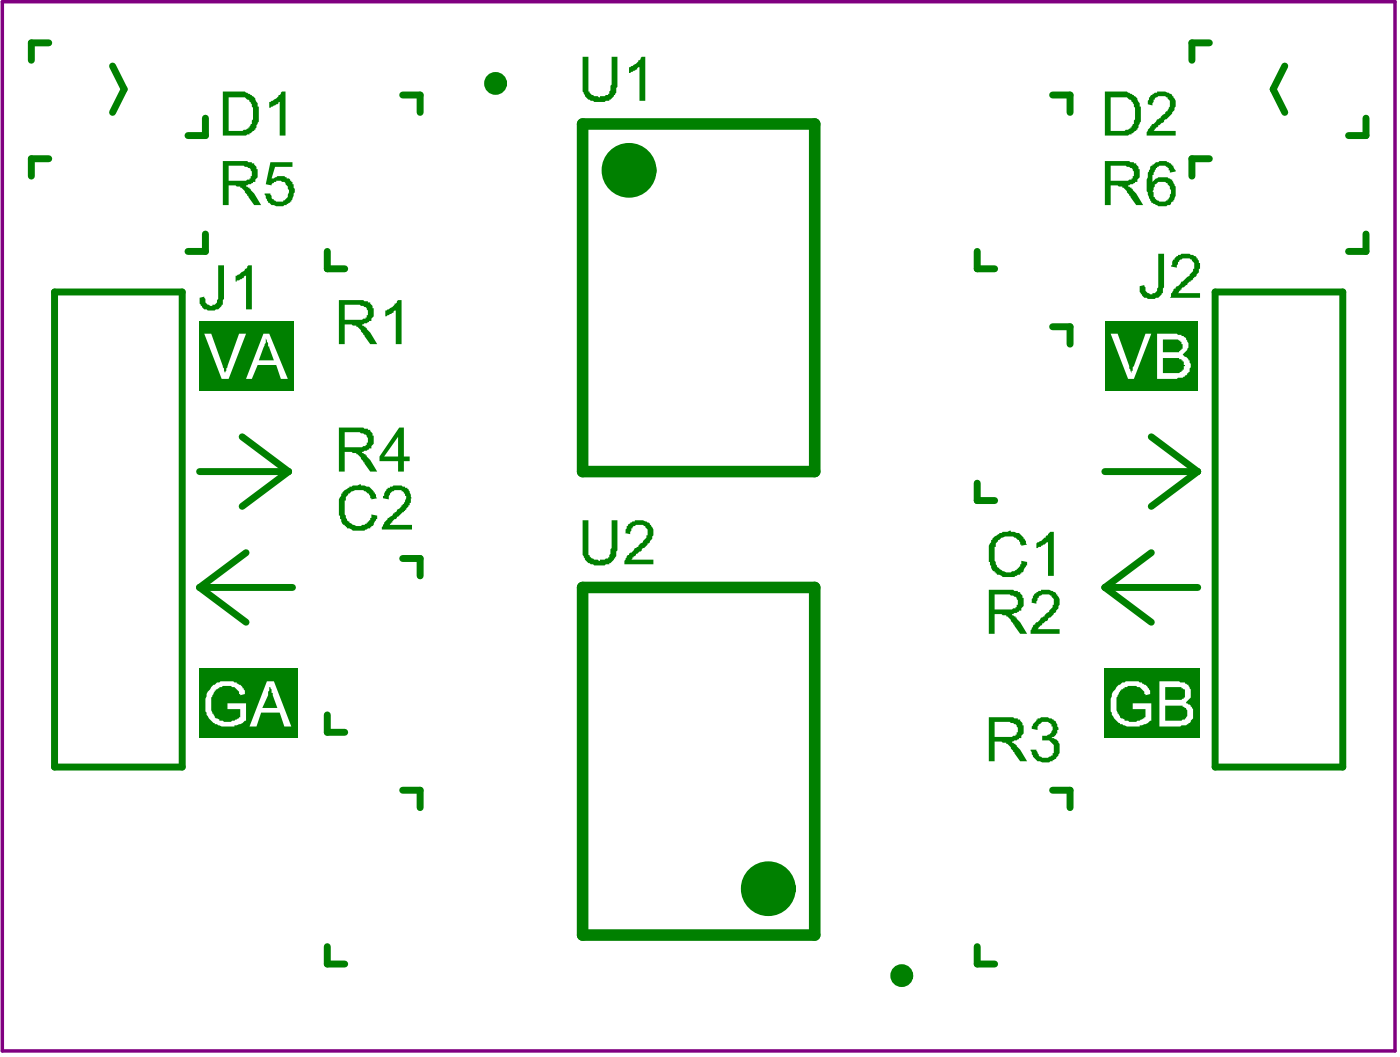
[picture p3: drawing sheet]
<svg xmlns="http://www.w3.org/2000/svg" width="102mm" height="77mm" viewBox="0 0 102 77" stroke-linecap="round" stroke-linejoin="round" font-family="sans-serif">
<path d="M.2 .1h101.4v76.4h-101.4z" fill="none" stroke="#800080" stroke-width=".25"/>
<g fill="none" stroke="#008000" stroke-width=".51">
<path d="M3.5 3.1h-1.2v1.3M3.5 11.5h-1.2v1.3M8.2 4.8l.8 1.7-.8 1.7M15 8.6v1.3h-1.3M15 17v1.3h-1.3M23.8 18.3v1.3h1.3M29.3 6.9h1.3v1.3M71.2 18.3v1.3h1.2M76.7 6.9h1.2v1.3M88.1 11.5h-1.3v1.3M88.1 3.1h-1.3v1.3M93.6 4.8l-.9 1.7 .9 1.7"/>
<path d="M99.5 17v1.3h-1.3M99.5 8.6v1.3h-1.3M4 21.2h9.3v34.6h-9.3zM14.5 34.3h6.5M17.6 31.8l3.4 2.5M21 34.3l-3.4 2.5M71.2 35.2v1.2h1.2M76.7 23.8h1.2v1.2M80.5 34.3h6.7M83.8 31.8l3.4 2.5M87.2 34.3l-3.4 2.5M88.5 21.2h9.3v34.6h-9.3z"/>
<path d="M14.5 42.7l3.4 2.6M14.5 42.7h6.8M17.9 40.2l-3.4 2.5M23.8 52v1.3h1.3M29.3 57.5h1.3v1.3M29.3 40.6h1.3v1.3M76.7 57.5h1.2v1.3M80.5 42.7l3.3 2.6M80.5 42.7h6.7M83.8 40.2l-3.3 2.5M23.8 68.9v1.2h1.3M71.2 68.9v1.2h1.2"/>
</g>
<path d="M42.4 9h16.9v25.3h-16.9zM42.4 42.7h16.9v25.3h-16.9z" fill="none" stroke="#008000" stroke-width=".84"/>
<g fill="#008000">
<path d="M24.8 35.9l.2-.2a1.82 1.82 0 0 1 1.9-.3l.4 .4 .2 .5h-.5a.98 .98 0 0 0-.8-.7 .98 .98 0 0 0-.9 .5l-.2 .4a1.91 1.91 0 0 0 .3 1.5 1.02 1.02 0 0 0 1.6-.2v-.1v-.3l.5 .1v.3h-.1a1.3 1.3 0 0 1-2 .6h-.1l-.2-.1a2.27 2.27 0 0 1-.4-1.6v-.4l.1-.2z"/>
<path d="M28.1 35.6l.2-.1a1.27 1.27 0 0 1 1.3 0l.2 .2 .2 .6h-.1a1.36 1.36 0 0 1-.7 1l-.8 .9h1.6v.3h-2.2v-.1a2.6 2.6 0 0 1 1-1.1l.6-.6a.63 .63 0 0 0-.3-1 .6 .6 0 0 0-.8 .6h-.4z"/>
<path d="M28.1 22.6l.5-.3 .4-.5h.2v3.2h-.4v-2.5l-.1 .3-.6 .2z"/>
<path d="M75.2 43.3l.2-.1a1.15 1.15 0 0 1 1.8 .4l-.1 .6a2.99 2.99 0 0 1-1.2 1.2l-.3 .4h1.6v.3h-2.1v-.1a.66 .66 0 0 1 .3-.6l.4-.5h.3l.3-.4 .3-.4a.59 .59 0 0 0-.3-.8 .59 .59 0 0 0-.8 .2l-.1 .4-.4-.1z"/>
<path d="M75.5 52.4h.1a.63 .63 0 0 1 .6-.2l.3 .1a.74 .74 0 0 1 .5 1l-.4 .4a.77 .77 0 0 1 .6 1 1.05 1.05 0 0 1-1.2 .8h-.1a1.04 1.04 0 0 1-.8-1h.4a.66 .66 0 0 0 .4 .6 .66 .66 0 0 0 .8-.2v-.1a.7 .7 0 0 0-.1-.7 .7 .7 0 0 0-.7-.2v-.4a.56 .56 0 0 0 .6-.1 .56 .56 0 0 0 .1-.6 .55 .55 0 0 0-.7-.3 .55 .55 0 0 0-.3 .6l-.5-.1v-.1z"/>
<path d="M72.2 39.3l.6-.4v-.1l.7-.2 .1 .1a1.18 1.18 0 0 1 1.2 .9l-.4 .1a.98 .98 0 0 0-.8-.7 .98 .98 0 0 0-1 .5l-.2 .4a1.91 1.91 0 0 0 .4 1.5 1.02 1.02 0 0 0 1.5-.3h.1v-.3l.4 .1v.2h-.1a1.3 1.3 0 0 1-1.9 .7h-.2l-.2-.2a2.27 2.27 0 0 1-.4-1.6v-.3l.2-.2z"/>
<path d="M75.5 39.5l.6-.4 .4-.4h.2v3.2h-.4v-2.5v.1l-.7 .4h-.1z"/>
<path d="M15.9 19.3h.4v2.5l-.1 .2a.75 .75 0 0 1-.8 .6 .76 .76 0 0 1-.9-.9l.4-.1 .1 .2a.44 .44 0 0 0 .5 .5l.1-.1a.66 .66 0 0 0 .3-.6z"/>
<path d="M17.2 20.1l.5-.4 .4-.4h.2v3.2h-.4v-2.5l-.1 .1a.66 .66 0 0 1-.6 .3v.1z"/>
<path d="M19.6 7.4l.5-.2 .4-.5h.3v3.2h-.4v-2.6l-.2 .3-.5 .2h-.1z"/>
<path d="M24.7 21.8h1.8l.4 .2a.88 .88 0 0 1 .1 1.3v.1h-.1l-.2 .1-.4 .1 .4 .3 .8 1.1h-.5l-.5-.6a.87 .87 0 0 0-.6-.6v-.1h-.2l-.1-.1h-.5v1.4h-.4zM25.1 22.2v1.1h.9a.56 .56 0 0 0 .6-.2l.2-.2a.57 .57 0 0 0-.5-.6l-.1-.1z"/>
<path d="M72 42.9h1.8l.4 .2a.88 .88 0 0 1 .2 1.2v.1h-.2l-.2 .2-.4 .1 .4 .2 .8 1.2h-.5l-.4-.7h-.1a.87 .87 0 0 0-.5-.5v-.1h-.3l-.1-.1h-.5v1.4h-.4zM72.4 43.2v1.1h1a.56 .56 0 0 0 .6-.1l.1-.2a.57 .57 0 0 0-.5-.7l-.1-.1z"/>
<path d="M24.7 31.1h1.8l.4 .2a.88 .88 0 0 1 .1 1.2v.1h-.1l-.2 .2-.4 .1 .4 .2 .8 1.2h-.5l-.5-.7a.87 .87 0 0 0-.6-.6h-.2l-.1-.1h-.5v1.4h-.4zM25.1 31.4v1.1h.9a.56 .56 0 0 0 .6-.1l.2-.2a.57 .57 0 0 0-.5-.7l-.1-.1z"/>
<path d="M29.1 31.1h.3v2.1h.4v.4h-.4v.7h-.4v-.7h-1.4v-.4zM29 31.8l-1 1.4h1z"/>
<path d="M72 52.2h1.8l.4 .2a.88 .88 0 0 1 .2 1.2v.1h-.2l-.2 .2-.4 .1 .4 .2 .8 1.2h-.5l-.4-.7h-.1a.87 .87 0 0 0-.5-.6v-.1h-.3h-.1h-.5v1.4h-.4zM72.4 52.5v1.1h1a.56 .56 0 0 0 .6-.2l.1-.1a.57 .57 0 0 0-.5-.7l-.1-.1z"/>
<path d="M16.2 6.7h1.2a.86 .86 0 0 1 .9 .2 2.17 2.17 0 0 1 .5 1.7v.3l-.1 .3a1.09 1.09 0 0 1-1.1 .7h-1.4zM16.6 7.1v2.4h.7a.91 .91 0 0 0 1-.6 1.72 1.72 0 0 0-.2-1.6l-.3-.2z"/>
</g>
<path d="M14.5 23.4h6.9v5h-6.9z" fill-rule="evenodd" fill="#008000"/>
<g fill="#fff">
<path d="M14.9 24.3h.5l1 2.8 1-2.8h.5l-1.3 3.3h-.5z"/>
<path d="M19.2 24.3h.4l1.4 3.3h-.5l-.4-1h-1.3l-.5 1h-.4zM19.4 24.6v.4l-.6 1.2h1.1z"/>
</g>
<g fill="#008000">
<path d="M19.7 11.8h1.6v.3h-1.3l-.2 .9h.1a.98 .98 0 0 1 1.4 .3l.1 .3a1.1 1.1 0 0 1-.5 1.2 1.1 1.1 0 0 1-1.3 0h-.1l-.1-.4-.1-.3h.4l.1 .2a.64 .64 0 0 0 .6 .4 .64 .64 0 0 0 .6-.5v-.2v-.4a.65 .65 0 0 0-.6-.5 .65 .65 0 0 0-.6 .4l-.4-.1z"/>
<path d="M42.4 37.9h.5v2a.67 .67 0 0 0 .2 .7l.5 .2 .2-.1a.58 .58 0 0 0 .6-.2l.1-.6v-2h.5v2.1l-.1 .3a1.03 1.03 0 0 1-1 .8 1.23 1.23 0 0 1-1.5-.8z"/>
<path d="M45.6 38.3l.2-.2a1.15 1.15 0 0 1 1.8 .4l-.1 .6a2.98 2.98 0 0 1-1.2 1.2l-.3 .4h1.6v.4h-2.1v-.1a.66 .66 0 0 1 .3-.6l.4-.5 .3-.1 .3-.3 .3-.5a.59 .59 0 0 0-.2-.8 .59 .59 0 0 0-.8 .2h-.1l-.1 .5-.4-.1h.1z"/>
<path d="M42.4 4.1h.5v2.1a.67 .67 0 0 0 .2 .7l.5 .2 .2-.1a.58 .58 0 0 0 .6-.3l.1-.5v-2.1h.5v2.2l-.1 .3a1.03 1.03 0 0 1-1 .8 1.23 1.23 0 0 1-1.5-.8z"/>
<path d="M45.8 4.9l.5-.3 .4-.5h.3v3.2h-.4v-2.5l-.2 .3-.5 .2h-.1z"/>
<path d="M84.3 18.5h.5v2.4l-.1 .3a.75 .75 0 0 1-.9 .6 .76 .76 0 0 1-.8-1l.3-.1 .1 .2a.44 .44 0 0 0 .5 .5l.1-.1a.66 .66 0 0 0 .3-.6z"/>
<path d="M85.4 18.9h.1a.84 .84 0 0 1 1.2-.4 .58 .58 0 0 1 .6 .6h.1a1.15 1.15 0 0 1-.5 1.1l-1.1 1.1h1.6v.4h-2.2l.2-.6 .6-.6 .6-.4 .3-.5a.59 .59 0 0 0-.2-.7 .59 .59 0 0 0-.8 .2h-.1l-.1 .4-.4-.1z"/>
<path d="M16.2 11.7h1.8l.4 .2a.88 .88 0 0 1 .2 1.3h-.2l-.1 .2-.5 .1 .5 .2 .7 1.2h-.5l-.4-.7h-.1a.87 .87 0 0 0-.5-.5v-.1h-.3v-.1h-.6v1.4h-.4zM16.6 12.1v1.1h1a.56 .56 0 0 0 .6-.2l.1-.2a.57 .57 0 0 0-.5-.7h-.1z"/>
</g>
<path d="M14.5 48.6h7.2v5.1h-7.2z" fill-rule="evenodd" fill="#008000"/>
<g fill="#fff">
<path d="M15.4 50a1.82 1.82 0 0 1 1.8-.3l.6 .5v.3l-.3 .1-.1-.1a.74 .74 0 0 0-.8-.6 .56 .56 0 0 0-.6 .2h-.1a1.28 1.28 0 0 0-.5 1.3v.3a1.24 1.24 0 0 0 1.2 .8l.5-.1 .4-.2v-.6h-.9v-.4h1.3v1.2a.97 .97 0 0 1-.8 .4v.1a1.84 1.84 0 0 1-1.6-.4 1.81 1.81 0 0 1-.3-2.3z"/>
<path d="M19.4 49.6h.5l1.3 3.3h-.5l-.3-1.1h-1.4l-.3 1.1h-.5zM19.6 50l-.1 .6-.4 .9h1.1l-.3-1.1h-.1l-.1-.5z"/>
</g>
<g fill="#008000">
<path d="M83.7 7.1l.1-.2a1.15 1.15 0 0 1 1.8 .4v.1a1.55 1.55 0 0 1-.8 1.4l-.8 .7h1.6v.4h-2.1v-.1a.66 .66 0 0 1 .3-.6l1.1-1a.71 .71 0 0 0 .3-.8 .62 .62 0 0 0-1.1-.1h-.1l-.1 .4-.3-.1z"/>
<path d="M80.5 6.7h1.1a.86 .86 0 0 1 .9 .2h.1a2.17 2.17 0 0 1 .5 1.7v.3l-.2 .3a1.09 1.09 0 0 1-1.1 .7h-1.3zM80.9 7.1v2.4h.7a.91 .91 0 0 0 1-.6 1.72 1.72 0 0 0-.3-1.6l-.2-.2z"/>
</g>
<path d="M80.5 23.4h6.7v5h-6.7z" fill-rule="evenodd" fill="#008000"/>
<g fill="#fff">
<path d="M80.9 24.3h.5l1 2.8 .1-.4 .9-2.4h.4l-1.2 3.3h-.4z"/>
<path d="M84.3 24.3h1.2a1.02 1.02 0 0 1 1 .7v.1a.7 .7 0 0 1-.5 .7l.2 .1a.87 .87 0 0 1 .5 .6v.2l-.1 .1a.73 .73 0 0 1-.8 .7l-.1 .1h-1.4zM84.7 24.7v.9h.7a.54 .54 0 0 0 .5 0 .54 .54 0 0 0 .2-.6h-.1a.35 .35 0 0 0-.5-.3zM84.7 26.1v1h.7a.72 .72 0 0 0 .8-.3v-.2h.1l-.1-.1a.3 .3 0 0 0-.3-.4z"/>
</g>
<g fill="#008000">
<path d="M80.5 11.7h1.7l.5 .2a.88 .88 0 0 1 .1 1.3h-.1l-.2 .2-.4 .1 .4 .2 .7 1.2h-.5l-.4-.7h-.1a.87 .87 0 0 0-.5-.5v-.1h-.2l-.1-.1h-.5v1.4h-.4zM80.9 12.1v1.1h.9a.56 .56 0 0 0 .6-.2l.2-.2a.57 .57 0 0 0-.5-.7h-.1z"/>
<path d="M83.8 12.1h.1a.95 .95 0 0 1 1-.4 .95 .95 0 0 1 .7 .8l-.4 .1a.56 .56 0 0 0-.5-.6 .56 .56 0 0 0-.6 .5l-.1 .2h-.1v.6a.93 .93 0 0 1 1.4-.2 1.16 1.16 0 0 1 .2 1.3 .89 .89 0 0 1-1.2 .5l-.5-.1v-.2a2.95 2.95 0 0 1-.1-2.2zM84.1 13.4v.2a.69 .69 0 0 0 .1 .9 .69 .69 0 0 0 .9 0l.2-.4v-.3l-.1-.1a.64 .64 0 0 0-.5-.5 .64 .64 0 0 0-.6 .2z"/>
</g>
<path d="M80.5 48.6h6.9v5.1h-6.9z" fill-rule="evenodd" fill="#008000"/>
<g fill="#fff">
<path d="M81.3 50a1.82 1.82 0 0 1 1.9-.3l.6 .5v.3l-.4 .1-.1-.1a.74 .74 0 0 0-.7-.6h-.1a.56 .56 0 0 0-.6 .2h-.1a1.28 1.28 0 0 0-.5 1.3v.3a1.24 1.24 0 0 0 1.3 .8l.4-.1 .4-.2v-.6h-.9v-.4h1.3v1.2a.97 .97 0 0 1-.8 .4v.1a1.84 1.84 0 0 1-1.6-.4 1.81 1.81 0 0 1-.3-2.3z"/>
<path d="M84.4 49.6h1.5l.2 .1a.78 .78 0 0 1 .6 .6 .78 .78 0 0 1-.3 .8h-.1l.2 .1a.85 .85 0 0 1 .4 .9 .85 .85 0 0 1-.9 .7v.1h-1.6zM84.9 50v.9h.7a.47 .47 0 0 0 .7-.3 .34 .34 0 0 0-.3-.5v-.1zM84.9 51.3v1.1h.9a.68 .68 0 0 0 .7-.3 .6 .6 0 0 0-.5-.8z"/>
</g>
<g fill="none" stroke="#008000" stroke-width=".83">
<circle cx="36.1" cy="6.1" r=".42"/>
<circle cx="65.7" cy="71" r=".42"/>
</g>
<g fill="none" stroke="#008000" stroke-width="2">
<circle cx="45.8" cy="12.4" r="1"/>
<circle cx="56" cy="64.7" r="1"/>
</g>
</svg>
